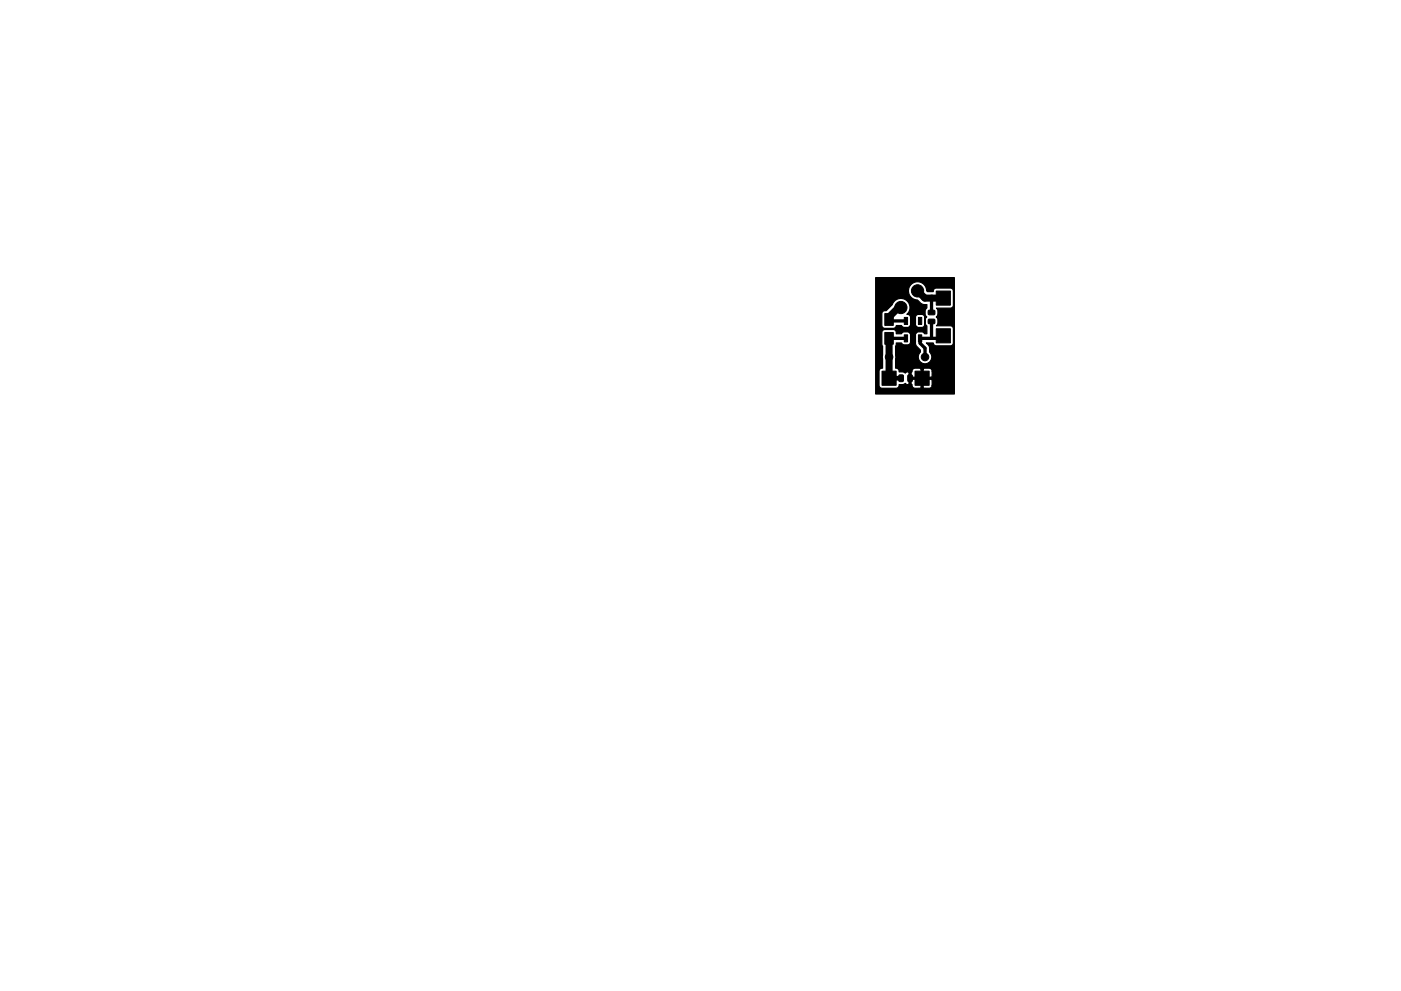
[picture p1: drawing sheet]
<svg xmlns="http://www.w3.org/2000/svg" width="297mm" height="210mm" viewBox="0 0 297 210" stroke-linecap="round" stroke-linejoin="round" font-family="sans-serif">
<g fill="#000" stroke="#000" stroke-width=".21">
<path d="M187 78.7h3v3h-3zM187.6 70.5h1.8v2.5h-1.8zM187.6 66.5h1.8v2.5h-1.8zM190.6 79.6l.7-.1 .2 .2 .1 1-.2 .2-.6 .1-.2-.2zM191.7 71h.7v1.5h-.7zM191.7 67.3h.7v1.5h-.7zM192.5 79.6l.7-.1 .2 .2 .1 1-.2 .2-.6 .1-.2-.2zM193.1 67.3h1v1.7l.5 .5v.8l-.5 .5v1.7h-1v-1.7l-.5-.5v-.8l.5-.5zM194 78.7h3v3h-3zM194.7 71h.7v1.5h-.7zM194.7 67.3h.7v1.5h-.7zM196.9 67.8l1.2-.1 .1 .2v.7l-.2 .1h-1.1l-.1-.2z"/>
<path d="M196.9 65.9l1.2-.1 .1 .2v.7l-.2 .1h-1.1l-.1-.2zM198.5 69.7h3v3h-3zM198.5 61.7h3v3h-3z"/>
<circle cx="188.5" cy="75.7" r=".8"/>
<circle cx="191" cy="65.2" r="1.3"/>
<circle cx="194.5" cy="61.7" r="1.3"/>
<circle cx="196.1" cy="75.7" r=".8"/>
</g>
<path d="M188.5 71.8h3.6M188.5 67.8l.3 .3h3.3M197.5 63.2v3.1M197.5 68.2v3.6M200 71.2l-.5 .6h-4.4v1l1 1.1v1.8" fill="none" stroke="#000" stroke-width=".7"/>
<path d="M188.5 71.8h.1M188.5 71.8v8.4M191 65.2h-.5l-2 2.1v.4M194.5 61.7l1.6 1.5h3.9" fill="none" stroke="#000" stroke-width="1.5"/>
<path d="M188.5 80.2h2.6" fill="none" stroke="#000" stroke-width="1"/>
<path d="M185.7 58.9h16.7v2.8h-.3l-.2-.4-.3-.2h-3.1a.65 .65 0 0 0-.6 .8h-1.3l-.1-.2a1.93 1.93 0 0 0-2-1.9 1.93 1.93 0 0 0-1.9 1.9 1.93 1.93 0 0 0 1.9 1.9l1 .9 1 .1-.1 .8a1.5 1.5 0 0 0 0 1.8v.1h-.3a.63 .63 0 0 0-.7-.6h-.8l-.3 .2-.2 .3v.9h-1l-.1-.9a.66 .66 0 0 0-.7-.5 1.93 1.93 0 0 0-.2-3.1 1.93 1.93 0 0 0-2.9 1l-1.3 1.3h-.3a.63 .63 0 0 0-.6 .6l.1 2.9 .4 .3h1.9a.63 .63 0 0 0 .6-.6h1.1l.5 .4h.9l.5-.4 .1-1h1v.9l.2 .3 .3 .2h.8a.63 .63 0 0 0 .7-.7v-1.5h.3a1.51 1.51 0 0 0 0 1.8l.1 .1v1.6h-.5l-.5-.4-1 .1-.4 .4v.9h-1v-.8a.63 .63 0 0 0-.7-.6l-.9 .1-.4 .3h-1.1v-.3a.63 .63 0 0 0-.6-.6h-1.9l-.3 .2-.2 .3v2.6l.1 .5v4.6h-.1a.63 .63 0 0 0-.6 .6v3l.2 .5 .4 .2h3a.66 .66 0 0 0 .6-.8h.9l.4-.3 .4 .3 .4-.2v-2.3l-.4-.2-.4 .3-.4-.3h-.9v-.2a.65 .65 0 0 0-.7-.6v-4.7l.1-.6h1.1l.5 .4h.9l.5-.4 .1-1h1v1.2l.2 .4 .8 .9-.1 .5a1.43 1.43 0 0 0 .2 2 1.43 1.43 0 0 0 2-.1 1.43 1.43 0 0 0-.1-2l-.1-1.2-.6-.7h1.5l.2 .4 .3 .2h3.1a.63 .63 0 0 0 .6-.7v-3l-.2-.4-.4-.2h-3l.2-.2a1.57 1.57 0 0 0-.1-1.6v-.1a1.51 1.51 0 0 0 0-1.8h2.9a.63 .63 0 0 0 .6-.7v-3h.3v17h-4.8a.63 .63 0 0 0-.6-.6h-1.1l-.2 .2h-.4l-.2-.2h-1.2a.66 .66 0 0 0-.5 .8l-.2 .2v.9h2.1v-1.7h.4v1.7h1.8l.1-.1v-1.2h4.8v3h-4.8v-1.1l-.1-.1h-4.3v.9l.2 .3a.63 .63 0 0 0 .6 .7h1.1l.2-.2v-1.7h.4v1.7l.2 .2 1.3-.1 .3-.2 .1-.4h4.8v1.9h-16.7z" fill="#000" stroke="#000" stroke-width=".25"/>
</svg>
